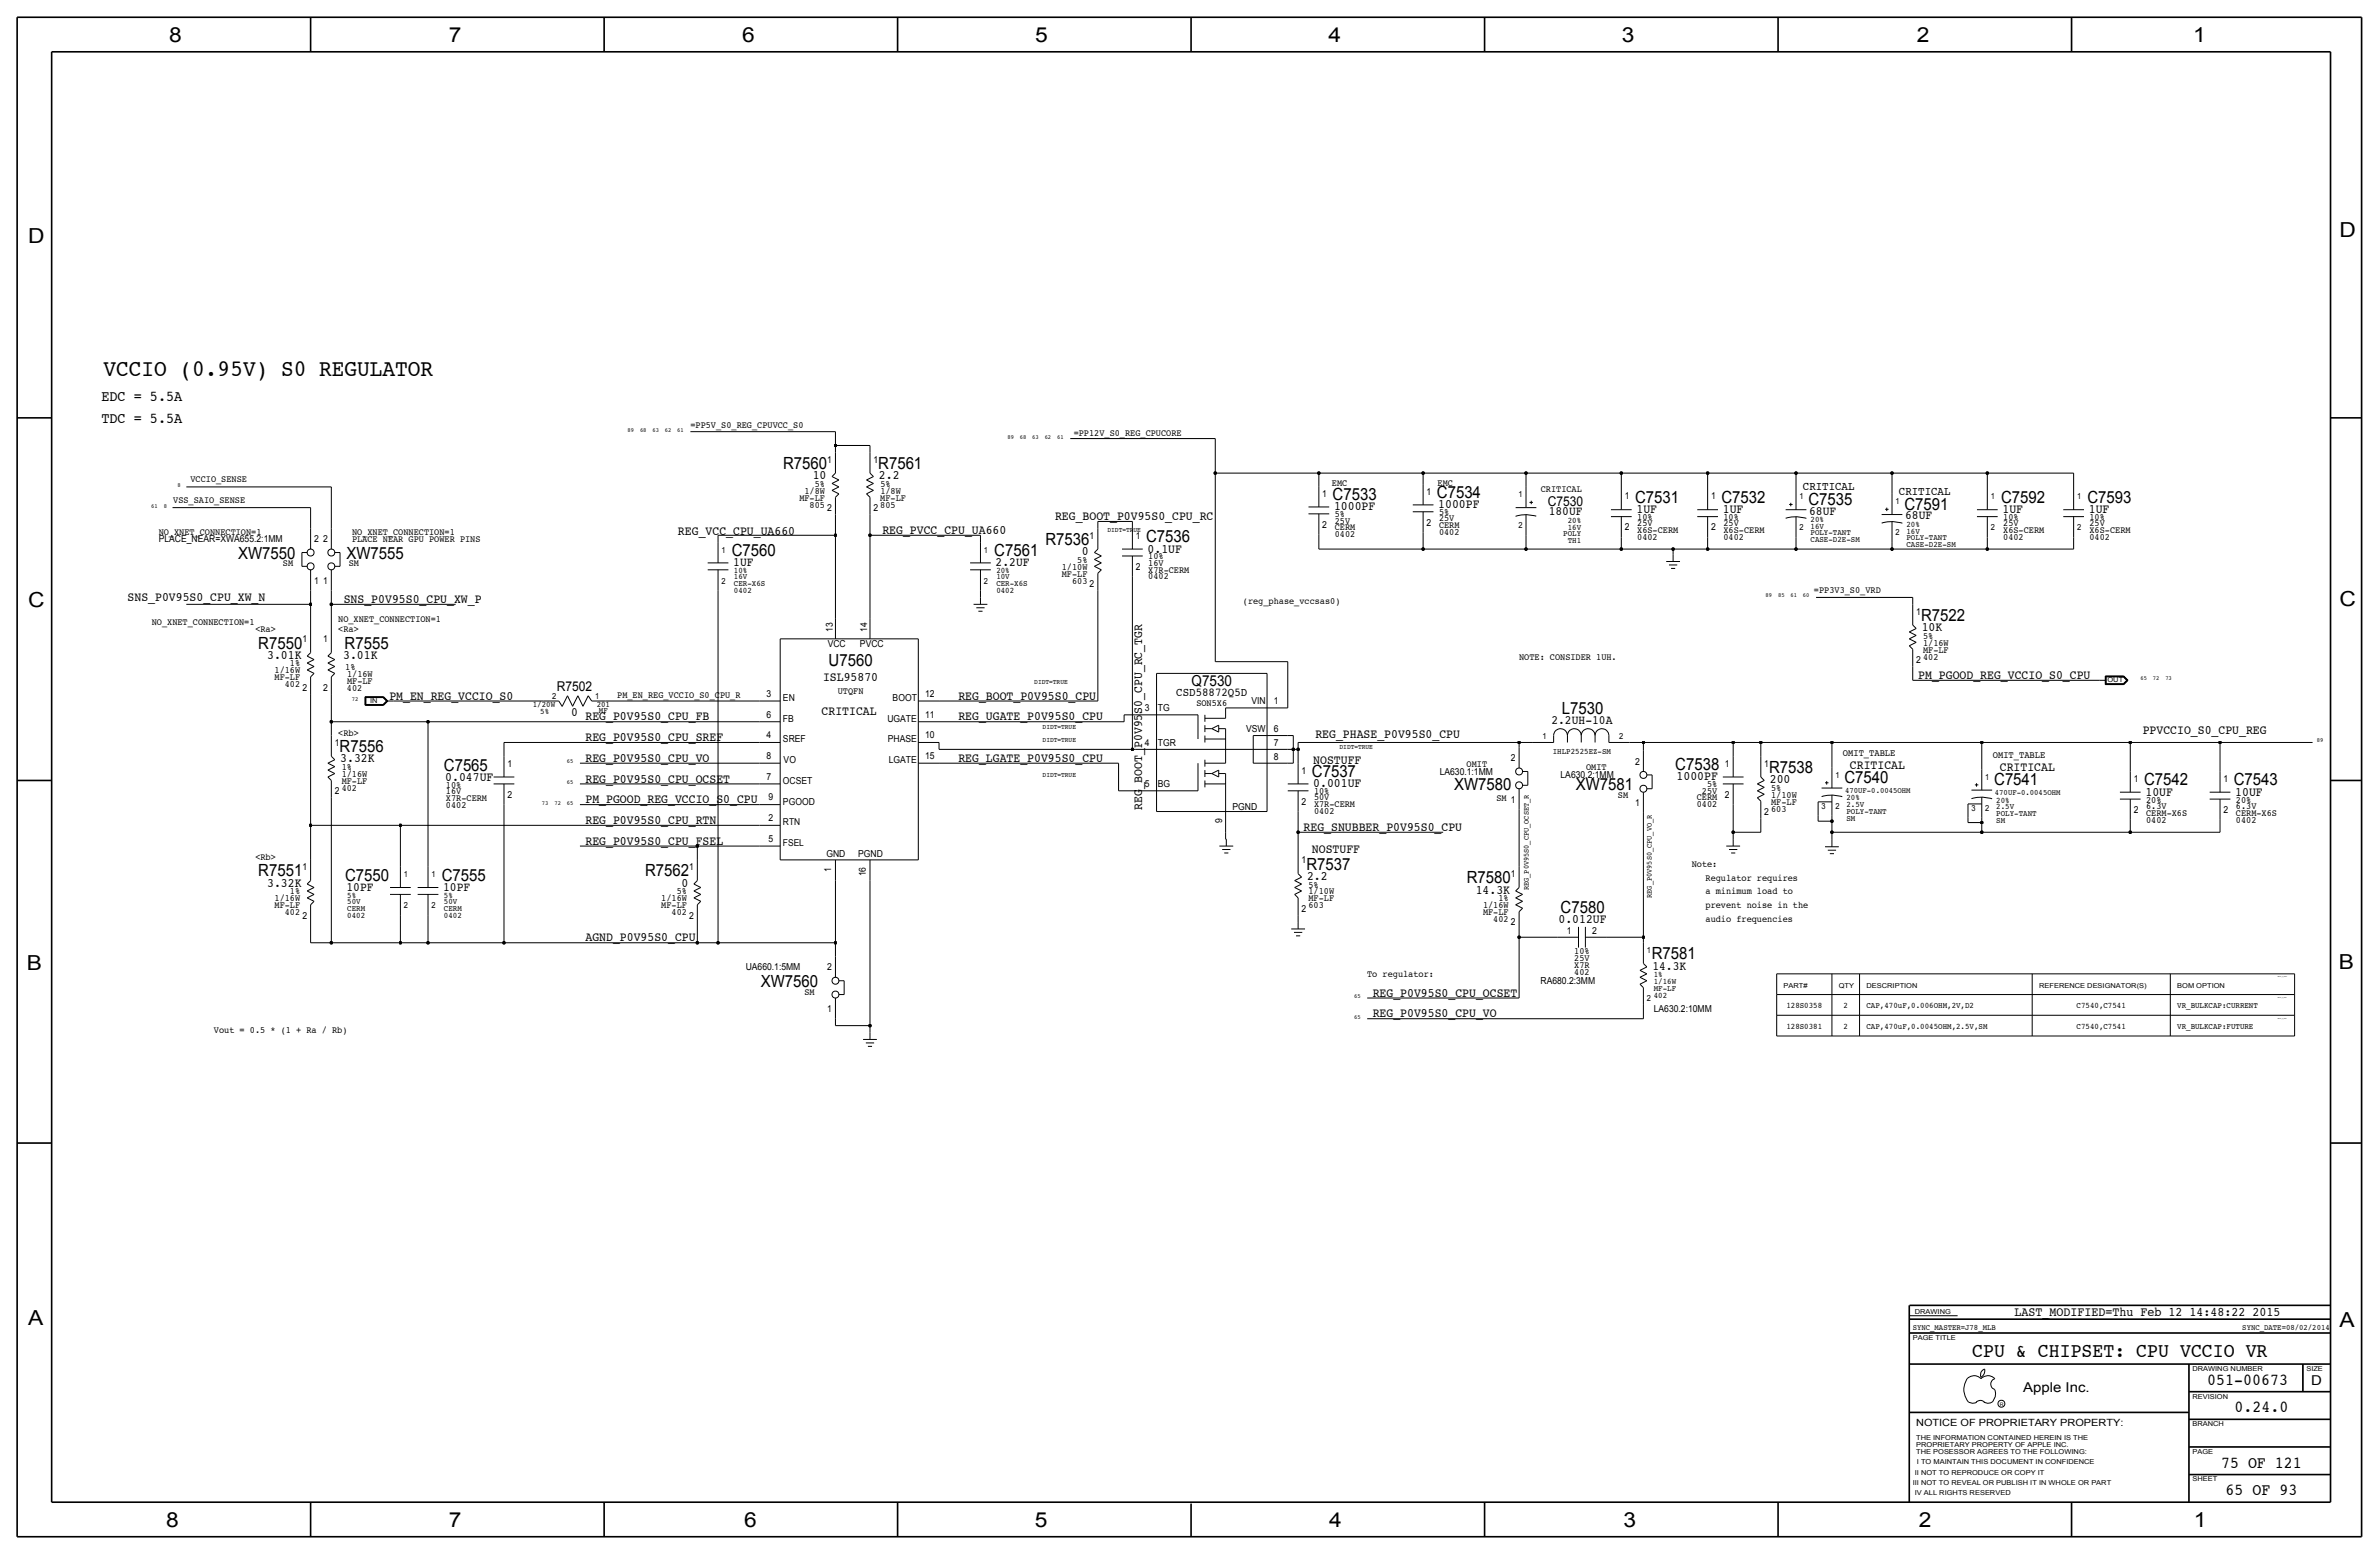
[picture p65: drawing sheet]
<svg xmlns="http://www.w3.org/2000/svg" width="875mm" height="572mm" viewBox="0 0 875 572" stroke-linecap="round" stroke-linejoin="round" font-family="sans-serif">
<defs><g id="words">
<text font-size="8.7" x="38" y="138.4">VCCIO (0.95V) S0 REGULATOR</text>
<g font-size="7.6">
<text x="62.2" y="15.5">8</text>
<text x="165" y="15.5">7</text>
<text x="273" y="15.5">6</text>
<text x="380.7" y="15.5">5</text>
<text x="488.6" y="15.5">4</text>
<text x="596.6" y="15.5">3</text>
<text x="705.1" y="15.5">2</text>
<text x="806.7" y="15.5">1</text>
<text x="10.4" y="89.4">D</text>
<text x="860.5" y="87.1">D</text>
<text x="10.4" y="223.3">C</text>
<text x="860.5" y="222.8">C</text>
<text x="9.8" y="356.6">B</text>
<text x="860.2" y="356.4">B</text>
<text x="10.4" y="487.4">A</text>
<text x="860.5" y="488.2">A</text>
<text x="61.2" y="561.6">8</text>
<text x="165" y="561.6">7</text>
<text x="273.8" y="561.6">6</text>
<text x="380.7" y="561.6">5</text>
<text x="488.9" y="561.6">4</text>
<text x="597.1" y="561.6">3</text>
<text x="705.8" y="561.6">2</text>
<text x="806.9" y="561.6">1</text>
</g>
<text font-size="7.5" x="725.4" y="499.1">CPU &amp; CHIPSET: CPU VCCIO VR</text>
<g font-size="6.2">
<text x="288" y="172.5">R7560</text>
<text x="323" y="172.5">R7561</text>
<text x="490.2" y="183.9">C7533</text>
<text x="528.5" y="183.1">C7534</text>
<text x="601.4" y="184.9">C7531</text>
<text x="633.2" y="184.9">C7532</text>
<text x="665.2" y="185.7">C7535</text>
<text x="736" y="184.9">C7592</text>
<text x="767.8" y="184.9">C7593</text>
<text x="700.5" y="187.5">C7591</text>
<text x="384.6" y="200.4">R7536</text>
<text x="421.6" y="199.4">C7536</text>
<text x="87.6" y="205.5">XW7550</text>
<text x="127.5" y="205.5">XW7555</text>
<text x="269.2" y="204.5">C7560</text>
<text x="365.7" y="204.5">C7561</text>
<text x="706.6" y="228.3">R7522</text>
<text x="95" y="238.5">R7550</text>
<text x="126.8" y="238.5">R7555</text>
<text x="304.8" y="245.1">U7560</text>
<text x="574.5" y="262.6">L7530</text>
<text x="124.9" y="276.6">R7556</text>
<text x="163.3" y="283.5">C7565</text>
<text x="482.5" y="285.8">C7537</text>
<text x="616.2" y="283.2">C7538</text>
<text x="650.7" y="284.2">R7538</text>
<text x="534.9" y="290.6">XW7580</text>
<text x="579.6" y="290.6">XW7581</text>
<text x="678.4" y="288">C7540</text>
<text x="733.5" y="288.8">C7541</text>
<text x="788.6" y="288.8">C7542</text>
<text x="821.6" y="288.8">C7543</text>
<text x="95" y="322.3">R7551</text>
<text x="126.9" y="323.9">C7550</text>
<text x="162.5" y="323.9">C7555</text>
<text x="237.2" y="322.3">R7562</text>
<text x="480.5" y="319.8">R7537</text>
<text x="539.5" y="324.9">R7580</text>
<text x="574" y="335.8">C7580</text>
<text x="607.5" y="352.8">R7581</text>
<text x="279.9" y="363">XW7560</text>
<text x="811.9" y="509.3">051-00673</text>
<text x="821.9" y="519.4">0.24.0</text>
<text x="817" y="539.8">75 OF 121</text>
<text x="818.6" y="549.9">65 OF 93</text>
</g>
<g font-size="5.6">
<text x="37.3" y="147.6">EDC = 5.5A</text>
<text x="37.3" y="155.4">TDC = 5.5A</text>
<text x="438.3" y="252.1">Q7530</text>
</g>
<g font-size="5">
<text x="569.3" y="185.9">C7530</text>
<text x="204.8" y="254">R7502</text>
<text x="850.1" y="509.3">D</text>
<text x="744.2" y="511.8">Apple Inc.</text>
</g>
<text font-size="4.8" x="741" y="483.9">LAST_MODIFIED=Thu Feb 12 14:48:22 2015</text>
<g font-size="4.7">
<text x="298.9" y="176.3">10</text>
<text x="323.3" y="176.3">2.2</text>
<text x="388.1" y="191.3">REG_BOOT_P0V95S0_CPU_RC</text>
<text x="490.7" y="187.7">1000PF</text>
<text x="529" y="186.9">1000PF</text>
<text x="569.6" y="189.5">180UF</text>
<text x="601.9" y="188.7">1UF</text>
<text x="633.7" y="188.7">1UF</text>
<text x="665.4" y="189.2">68UF</text>
<text x="700.7" y="191">68UF</text>
<text x="736.5" y="188.7">1UF</text>
<text x="768.3" y="188.7">1UF</text>
<text x="249.4" y="196.6">REG_VCC_CPU_UA660</text>
<text x="324.6" y="196.3">REG_PVCC_CPU_UA660</text>
<text x="422.1" y="203.2">0.1UF</text>
<text x="269.7" y="208.3">1UF</text>
<text x="366.2" y="208.3">2.2UF</text>
<text x="398" y="204.2">0</text>
<text x="46.9" y="221">SNS_P0V95S0_CPU_XW_N</text>
<text x="126.4" y="221.7">SNS_P0V95S0_CPU_XW_P</text>
<text x="706.8" y="232.2">10K</text>
<text x="98.3" y="242.3">3.01K</text>
<text x="126.2" y="242.3">3.01K</text>
<text x="302.7" y="250.4">ISL95870</text>
<text x="705.6" y="249.7">PM_PGOOD_REG_VCCIO_S0_CPU</text>
<text x="143.2" y="257.3">PM_EN_REG_VCCIO_S0</text>
<text x="352.5" y="257.3">REG_BOOT_P0V95S0_CPU</text>
<text x="210" y="263.1">0</text>
<text x="302.2" y="262.9">CRITICAL</text>
<text x="215.3" y="264.9">REG_P0V95S0_CPU_FB</text>
<text x="352.5" y="264.9">REG_UGATE_P0V95S0_CPU</text>
<text x="570.6" y="266.2">2.2UH-10A</text>
<text x="215.3" y="272.5">REG_P0V95S0_CPU_SREF</text>
<text x="483.8" y="271.3">REG_PHASE_P0V95S0_CPU</text>
<text x="788.1" y="270.1">PPVCCIO_S0_CPU_REG</text>
<text x="125.2" y="280.4">3.32K</text>
<text x="215.3" y="280.2">REG_P0V95S0_CPU_VO</text>
<text x="352.5" y="280.2">REG_LGATE_P0V95S0_CPU</text>
<text x="483.1" y="280.9">NOSTUFF</text>
<text x="163.8" y="287.3">0.047UF</text>
<text x="215.3" y="287.8">REG_P0V95S0_CPU_OCSET</text>
<text x="616.7" y="287">1000PF</text>
<text x="680.4" y="282.7">CRITICAL</text>
<text x="735.6" y="283.5">CRITICAL</text>
<text x="483.1" y="289.6">0.001UF</text>
<text x="651" y="288">200</text>
<text x="789.1" y="292.6">10UF</text>
<text x="822.1" y="292.6">10UF</text>
<text x="215.3" y="295.4">PM_PGOOD_REG_VCCIO_S0_CPU</text>
<text x="420.1" y="297.9" transform="rotate(-90 420.1 297.9)">REG_BOOT_P0V95S0_CPU_RC_TGR</text>
<text x="215.3" y="303">REG_P0V95S0_CPU_RTN</text>
<text x="479.5" y="305.6">REG_SNUBBER_P0V95S0_CPU</text>
<text x="215.3" y="310.6">REG_P0V95S0_CPU_FSEL</text>
<text x="482.5" y="313.7">NOSTUFF</text>
<text x="480.8" y="323.6">2.2</text>
<text x="98.3" y="326.1">3.32K</text>
<text x="127.5" y="327.7">10PF</text>
<text x="163" y="327.7">10PF</text>
<text x="250.7" y="326.1">0</text>
<text x="542.8" y="328.7">14.3K</text>
<text x="573.2" y="339.6">0.012UF</text>
<text x="215.3" y="346.2">AGND_P0V95S0_CPU</text>
<text x="607.8" y="356.6">14.3K</text>
<text x="504.9" y="366.5">REG_P0V95S0_CPU_OCSET</text>
<text x="504.9" y="374.1">REG_P0V95S0_CPU_VO</text>
</g>
<g font-size="4.4">
<text x="663.1" y="180.3">CRITICAL</text>
<text x="698.4" y="182.1">CRITICAL</text>
<text x="432.7" y="255.9">CSD58872Q5D</text>
</g>
<text font-size="3.7" x="704.8" y="524.5">NOTICE OF PROPRIETARY PROPERTY:</text>
<g font-size="3.6">
<text x="677.9" y="278.1">OMIT_TABLE</text>
<text x="733" y="278.9">OMIT_TABLE</text>
</g>
<g font-size="3.5">
<text x="253.9" y="157.5">=PP5V_S0_REG_CPUVCC_S0</text>
<text x="394.9" y="160.3">=PP12V_S0_REG_CPUCORE</text>
<text x="304.3" y="170.2">1</text>
<text x="321.3" y="170.2">1</text>
<text x="70.1" y="177.3">VCCIO_SENSE</text>
<text x="299.7" y="179.1">5%</text>
<text x="323.8" y="179.1">5%</text>
<text x="489.9" y="178.8">EMC</text>
<text x="528.8" y="178.6">EMC</text>
<text x="63.7" y="185.2">VSS_SAIO_SENSE</text>
<text x="294" y="184.2">MF-LF</text>
<text x="295.9" y="181.6">1/8W</text>
<text x="323.8" y="184.2">MF-LF</text>
<text x="323.8" y="181.6">1/8W</text>
<text x="486.4" y="182.6">1</text>
<text x="524.7" y="181.9">1</text>
<text x="566.7" y="181.1">CRITICAL</text>
<text x="597.6" y="183.6">1</text>
<text x="629.4" y="183.6">1</text>
<text x="297.8" y="186.7">805</text>
<text x="304.3" y="188">2</text>
<text x="321.3" y="188">2</text>
<text x="323.8" y="186.7">805</text>
<text x="490.9" y="190.2">5%</text>
<text x="529.3" y="191.8">25V</text>
<text x="529.3" y="189.5">5%</text>
<text x="602.2" y="191.3">10%</text>
<text x="633.9" y="191.3">10%</text>
<text x="736.8" y="191.3">10%</text>
<text x="768.6" y="191.3">10%</text>
<text x="58.4" y="196.9">NO_XNET_CONNECTION=1</text>
<text x="129.5" y="196.8">NO_XNET_CONNECTION=1</text>
<text x="486.4" y="194.1">2</text>
<text x="490.9" y="197.6">0402</text>
<text x="490.9" y="195.1">CERM</text>
<text x="490.9" y="192.5">25V</text>
<text x="524.7" y="193.3">2</text>
<text x="529.3" y="194.3">CERM</text>
<text x="529.3" y="196.9">0402</text>
<text x="597.6" y="195.1">2</text>
<text x="602.2" y="196.1">X6S-CERM</text>
<text x="602.2" y="193.6">25V</text>
<text x="629.4" y="195.1">2</text>
<text x="633.9" y="193.6">25V</text>
<text x="633.9" y="196.1">X6S-CERM</text>
<text x="736.8" y="193.5">25V</text>
<text x="736.8" y="196.1">X6S-CERM</text>
<text x="768.6" y="193.5">25V</text>
<text x="768.6" y="196.1">X6S-CERM</text>
<text x="58.4" y="199.4">PLACE_NEAR=XWA655.2:1MM</text>
<text x="115.5" y="199.4">2</text>
<text x="118.8" y="199.4">2</text>
<text x="129.5" y="199.4">PLACE NEAR GPU POWER PINS</text>
<text x="400.8" y="198.1">1</text>
<text x="417.8" y="198.1">1</text>
<text x="602.2" y="198.6">0402</text>
<text x="633.9" y="198.6">0402</text>
<text x="736.8" y="198.6">0402</text>
<text x="768.6" y="198.6">0402</text>
<text x="104.1" y="208.3">SM</text>
<text x="128.2" y="208.3">SM</text>
<text x="390.5" y="209.6">1/10W</text>
<text x="396.2" y="207">5%</text>
<text x="417.8" y="209.6">2</text>
<text x="422.4" y="205.7">10%</text>
<text x="422.4" y="208">16V</text>
<text x="115.5" y="214.6">1</text>
<text x="118.8" y="214.6">1</text>
<text x="390.5" y="212.1">MF-LF</text>
<text x="394.3" y="214.6">603</text>
<text x="400.8" y="215.9">2</text>
<text x="422.4" y="210.6">X7R-CERM</text>
<text x="422.4" y="213.1">0402</text>
<text x="667.2" y="218.2">=PP3V3_S0_VRD</text>
<text x="457.1" y="222.3">(reg_phase_vccsas0)</text>
<text x="704.8" y="226.1">1</text>
<text x="55.8" y="229.9">NO_XNET_CONNECTION=1</text>
<text x="93.9" y="232.4">&lt;Ra&gt;</text>
<text x="124.4" y="228.6">NO_XNET_CONNECTION=1</text>
<text x="124.4" y="232.4">&lt;Ra&gt;</text>
<text x="306.3" y="232.4" transform="rotate(-90 306.3 232.4)">13</text>
<text x="319" y="232.4" transform="rotate(-90 319 232.4)">14</text>
<text x="111.2" y="236.2">1</text>
<text x="118.8" y="236.2">1</text>
<text x="304.4" y="238">VCC</text>
<text x="316.3" y="238">PVCC</text>
<text x="707.3" y="237.5">1/16W</text>
<text x="707.3" y="234.9">5%</text>
<text x="106.7" y="245.1">1%</text>
<text x="558.7" y="242.6">NOTE: CONSIDER 1UH.</text>
<text x="704.8" y="243.8">2</text>
<text x="707.3" y="242.6">402</text>
<text x="707.3" y="240">MF-LF</text>
<text x="101" y="247.6">1/16W</text>
<text x="101" y="250.2">MF-LF</text>
<text x="127" y="246.4">1%</text>
<text x="127.7" y="251.5">MF-LF</text>
<text x="127.7" y="248.9">1/16W</text>
<text x="104.8" y="252.7">402</text>
<text x="111.2" y="254">2</text>
<text x="118.8" y="254">2</text>
<text x="127.6" y="254">402</text>
<text x="227" y="256.8">PM_EN_REG_VCCIO_S0_CPU_R</text>
<text x="281.9" y="256.3">3</text>
<text x="288" y="257.8">EN</text>
<text x="308.1" y="255.3">UTQFN</text>
<text x="328.3" y="257.8">BOOT</text>
<text x="340.3" y="256.3">12</text>
<text x="281.9" y="263.9">6</text>
<text x="340.3" y="263.9">11</text>
<text x="421.1" y="261.6">3</text>
<text x="425.9" y="261.6">TG</text>
<text x="440" y="259.7">SON5X6</text>
<text x="460.3" y="259.1">VIN</text>
<text x="468.6" y="259.1">1</text>
<text x="288" y="265.4">FB</text>
<text x="326.4" y="265.4">UGATE</text>
<text x="458.3" y="269.2">VSW</text>
<text x="468.6" y="269.2">6</text>
<text x="123.1" y="274.3">1</text>
<text x="124.4" y="270.5">&lt;Rb&gt;</text>
<text x="281.9" y="271.5">4</text>
<text x="288" y="273">SREF</text>
<text x="326.6" y="273.1">PHASE</text>
<text x="340.3" y="271.5">10</text>
<text x="421.1" y="274.3">4</text>
<text x="425.9" y="274.3">TGR</text>
<text x="468.6" y="274.3">7</text>
<text x="186.6" y="281.9">1</text>
<text x="281.9" y="279.1">8</text>
<text x="288.2" y="280.7">VO</text>
<text x="326.9" y="280.7">LGATE</text>
<text x="340.3" y="279.1">15</text>
<text x="468.6" y="279.4">8</text>
<text x="539.4" y="281.9">OMIT</text>
<text x="555.7" y="279.9">2</text>
<text x="601.4" y="281.2">2</text>
<text x="634.5" y="281.9">1</text>
<text x="648.9" y="281.9">1</text>
<text x="125.7" y="285.7">1/16W</text>
<text x="125.7" y="283.2">1%</text>
<text x="281.9" y="286.8">7</text>
<text x="478.7" y="284.5">1</text>
<text x="529.5" y="285">LA630.1:1MM</text>
<text x="574" y="286">LA630.2:1MM</text>
<text x="583.4" y="283.2">OMIT</text>
<text x="784.8" y="287.5">1</text>
<text x="817.8" y="287.5">1</text>
<text x="123.1" y="292.1">2</text>
<text x="125.7" y="288.3">MF-LF</text>
<text x="125.7" y="290.8">402</text>
<text x="164" y="289.8">10%</text>
<text x="164" y="292.1">16V</text>
<text x="186.6" y="293.4">2</text>
<text x="288" y="288.3">OCSET</text>
<text x="421.1" y="289.6">5</text>
<text x="425.9" y="289.6">BG</text>
<text x="483.3" y="292.1">10%</text>
<text x="595.1" y="293.6">SM</text>
<text x="626" y="291.8">25V</text>
<text x="627.9" y="289.6">5%</text>
<text x="634.5" y="293.4">2</text>
<text x="651.5" y="290.8">5%</text>
<text x="651.5" y="293.4">1/10W</text>
<text x="164" y="294.6">X7R-CERM</text>
<text x="164" y="297.2">0402</text>
<text x="282.7" y="294.4">9</text>
<text x="288" y="295.9">PGOOD</text>
<text x="453.3" y="297.9">PGND</text>
<text x="478.7" y="295.9">2</text>
<text x="483.3" y="296.9">X7R-CERM</text>
<text x="483.3" y="299.5">0402</text>
<text x="483.3" y="294.4">50V</text>
<text x="550.4" y="294.6">SM 1</text>
<text x="601.4" y="296.4">1</text>
<text x="624.1" y="294.4">CERM</text>
<text x="624.1" y="296.9">0402</text>
<text x="648.9" y="299.7">2</text>
<text x="651.5" y="298.4">603</text>
<text x="651.5" y="295.9">MF-LF</text>
<text x="784.8" y="299">2</text>
<text x="789.4" y="295.1">20%</text>
<text x="789.4" y="297.4">6.3V</text>
<text x="789.4" y="300">CERM-X6S</text>
<text x="817.8" y="299">2</text>
<text x="822.4" y="300">CERM-X6S</text>
<text x="822.4" y="297.4">6.3V</text>
<text x="822.4" y="295.1">20%</text>
<text x="282.7" y="302">2</text>
<text x="288" y="303.5">RTN</text>
<text x="449.5" y="302.7" transform="rotate(-90 449.5 302.7)">9</text>
<text x="789.4" y="302.5">0402</text>
<text x="822.4" y="302.5">0402</text>
<text x="282.7" y="309.6">5</text>
<text x="288" y="311.2">FSEL</text>
<text x="93.9" y="316.2">&lt;Rb&gt;</text>
<text x="304" y="315.2">GND</text>
<text x="315.7" y="315.2">PGND</text>
<text x="478.7" y="317.5">1</text>
<text x="111.2" y="320">1</text>
<text x="253.5" y="320">1</text>
<text x="305.8" y="320.5" transform="rotate(-90 305.8 320.5)">1</text>
<text x="318.5" y="322.3" transform="rotate(-90 318.5 322.3)">16</text>
<text x="555.7" y="322.6">1</text>
<text x="622.2" y="318.8">Note:</text>
<text x="627.3" y="323.8">Regulator requires</text>
<text x="106.7" y="328.9">1%</text>
<text x="248.9" y="328.9">5%</text>
<text x="481.3" y="328.9">1/10W</text>
<text x="481.3" y="326.4">5%</text>
<text x="627.3" y="328.9">a minimum load to</text>
<text x="101" y="334">MF-LF</text>
<text x="101" y="331.5">1/16W</text>
<text x="243.2" y="331.5">1/16W</text>
<text x="243.2" y="334">MF-LF</text>
<text x="478.7" y="335.3">2</text>
<text x="481.3" y="334">603</text>
<text x="481.3" y="331.5">MF-LF</text>
<text x="545.5" y="334">1/16W</text>
<text x="551.2" y="331.5">1%</text>
<text x="627.3" y="334">prevent noise in the</text>
<text x="104.8" y="336.5">402</text>
<text x="111.2" y="337.8">2</text>
<text x="247" y="336.5">402</text>
<text x="253.5" y="337.8">2</text>
<text x="545.5" y="336.5">MF-LF</text>
<text x="549.3" y="339.1">402</text>
<text x="555.7" y="340.4">2</text>
<text x="627.3" y="339.1">audio frequencies</text>
<text x="576.3" y="343.4">1</text>
<text x="585.7" y="343.4">2</text>
<text x="579" y="351">10%</text>
<text x="579" y="353.6">25V</text>
<text x="274.3" y="356.9">UA660.1:5MM</text>
<text x="304.3" y="356.9">2</text>
<text x="502.9" y="359.4">To regulator:</text>
<text x="579" y="358.6">402</text>
<text x="579" y="356.1">X7R</text>
<text x="295.9" y="365.8">SM</text>
<text x="566.6" y="361.7">RA680.2:3MM</text>
<text x="304.3" y="372.1">1</text>
<text x="608.3" y="372.1">LA630.2:10MM</text>
<text x="78.7" y="379.7">Vout = 0.5 * (1 + Ra / Rb)</text>
</g>
<g font-size="3.1">
<text x="558.5" y="182.9">1</text>
<text x="661.9" y="183.6">1</text>
<text x="697.2" y="185.4">1</text>
<text x="732.2" y="183.6">1</text>
<text x="764" y="183.6">1</text>
<text x="558.5" y="194.3">2</text>
<text x="575" y="197.1">POLY</text>
<text x="576.7" y="194.8">16V</text>
<text x="576.7" y="192.3">20%</text>
<text x="661.9" y="195.1">2</text>
<text x="665.9" y="194.6">16V</text>
<text x="665.9" y="196.9">POLY-TANT</text>
<text x="665.9" y="192">20%</text>
<text x="697.2" y="196.8">2</text>
<text x="701.2" y="193.8">20%</text>
<text x="701.2" y="196.3">16V</text>
<text x="732.2" y="195.1">2</text>
<text x="764" y="195.1">2</text>
<text x="265.4" y="203.2">1</text>
<text x="361.9" y="203.2">1</text>
<text x="576.7" y="199.6">TH1</text>
<text x="665.9" y="199.4">CASE-D2E-SM</text>
<text x="701.2" y="201.2">CASE-D2E-SM</text>
<text x="701.2" y="198.6">POLY-TANT</text>
<text x="265.4" y="214.6">2</text>
<text x="270" y="210.8">10%</text>
<text x="270" y="213.1">16V</text>
<text x="270" y="215.6">CER-X6S</text>
<text x="361.9" y="214.6">2</text>
<text x="366.5" y="210.8">20%</text>
<text x="366.5" y="213.1">10V</text>
<text x="366.5" y="215.6">CER-X6S</text>
<text x="270" y="218.2">0402</text>
<text x="366.5" y="218.2">0402</text>
<text x="203.1" y="257">2</text>
<text x="218.9" y="257">1</text>
<text x="196" y="260.1">1/20W</text>
<text x="198.7" y="262.6">5%</text>
<text x="219.5" y="260.1">201</text>
<text x="220.3" y="262.4">MF</text>
<text x="567.4" y="271.8">1</text>
<text x="595.6" y="271.8">2</text>
<text x="571.1" y="277.1">IHLP2525EZ-SM</text>
<text x="675.1" y="286">1</text>
<text x="730.2" y="286.8">1</text>
<text x="670" y="297.4">3</text>
<text x="675.1" y="297.4">2</text>
<text x="679.1" y="294.4">20%</text>
<text x="679.1" y="296.9">2.5V</text>
<text x="679.1" y="299.2">POLY-TANT</text>
<text x="725.1" y="298.2">3</text>
<text x="730.2" y="298.2">2</text>
<text x="734.3" y="300">POLY-TANT</text>
<text x="734.3" y="295.1">20%</text>
<text x="734.3" y="297.7">2.5V</text>
<text x="679.1" y="301.8">SM</text>
<text x="734.3" y="302.5">SM</text>
<text x="148.5" y="322.6">1</text>
<text x="158.7" y="322.6">1</text>
<text x="127.7" y="332.5">50V</text>
<text x="127.7" y="335">CERM</text>
<text x="127.7" y="330.2">5%</text>
<text x="148.5" y="334">2</text>
<text x="158.7" y="334">2</text>
<text x="163.3" y="332.5">50V</text>
<text x="163.3" y="330.2">5%</text>
<text x="163.3" y="335">CERM</text>
<text x="127.7" y="337.6">0402</text>
<text x="163.3" y="337.6">0402</text>
<text x="605.7" y="350.5">1</text>
<text x="608.3" y="359.4">1%</text>
<text x="608.3" y="364.5">MF-LF</text>
<text x="608.3" y="362">1/16W</text>
<text x="605.7" y="368.3">2</text>
<text x="608.3" y="367">402</text>
<text x="657.1" y="370.8">128S0358</text>
<text x="678.1" y="370.8">2</text>
<text x="686.5" y="370.8">CAP,470uF,0.006OHM,2V,D2</text>
<text x="763.8" y="370.8">C7540,C7541</text>
<text x="800.8" y="370.8">VR_BULKCAP:CURRENT</text>
<text x="657.1" y="378.5">128S0381</text>
<text x="678.1" y="378.5">2</text>
<text x="686.5" y="378.5">CAP,470uF,0.0045OHM,2.5V,SM</text>
<text x="763.8" y="378.5">C7540,C7541</text>
<text x="800.8" y="378.5">VR_BULKCAP:FUTURE</text>
</g>
<g font-size="3">
<text x="678.6" y="291.6">470UF-0.0045OHM</text>
<text x="733.8" y="292.4">470UF-0.0045OHM</text>
<text x="703.5" y="488.9">SYNC_MASTER=J78_MLB</text>
<text x="824.8" y="488.9">SYNC_DATE=08/02/2014</text>
</g>
<g font-size="2.9">
<text x="562.3" y="327.4" transform="rotate(-90 562.3 327.4)">REG_P0V95S0_CPU_OCSET_R</text>
<text x="607.5" y="330.2" transform="rotate(-90 607.5 330.2)">REG_P0V95S0_CPU_VO_R</text>
</g>
<g font-size="2.6">
<text x="407.4" y="195.6">DIDT=TRUE</text>
<text x="380.4" y="251.5">DIDT=TRUE</text>
<text x="383.5" y="268">DIDT=TRUE</text>
<text x="383.5" y="273">DIDT=TRUE</text>
<text x="492.7" y="275.6">DIDT=TRUE</text>
<text x="383.5" y="285.7">DIDT=TRUE</text>
</g>
<g font-size="2.5">
<text x="775.2" y="251">OUT</text>
<text x="136.1" y="258.6">IN</text>
<text x="656" y="363.2">PART#</text>
<text x="676.4" y="363.2">QTY</text>
<text x="686.5" y="363.2">DESCRIPTION</text>
<text x="750" y="363.2">REFERENCE DESIGNATOR(S)</text>
<text x="800.8" y="363.2">BOM OPTION</text>
<text x="704.3" y="483.4">DRAWING</text>
<text x="703.5" y="492.8">PAGE TITLE</text>
<text x="806.4" y="504.2">DRAWING NUMBER</text>
<text x="848.3" y="504.2">SIZE</text>
<text x="806.4" y="514.4">REVISION</text>
<text x="806.4" y="524.5">BRANCH</text>
<text x="704.8" y="532.1">PROPRIETARY PROPERTY OF APPLE INC.</text>
<text x="704.8" y="529.6">THE INFORMATION CONTAINED HEREIN IS THE</text>
<text x="704.8" y="534.7">THE POSESSOR AGREES TO THE FOLLOWING:</text>
<text x="705.1" y="538.5">I TO MAINTAIN THIS DOCUMENT IN CONFIDENCE</text>
<text x="806.4" y="534.7">PAGE</text>
<text x="704.3" y="542.3">II NOT TO REPRODUCE OR COPY IT</text>
<text x="806.4" y="544.8">SHEET</text>
<text x="703.5" y="546.1">III NOT TO REVEAL OR PUBLISH IT IN WHOLE OR PART</text>
<text x="704.3" y="549.9">IV ALL RIGHTS RESERVED</text>
</g>
<g font-size="2.3">
<text x="230.8" y="158.7">89</text>
<text x="235.4" y="158.7">68</text>
<text x="240" y="158.7">63</text>
<text x="244.6" y="158.7">62</text>
<text x="249.1" y="158.7">61</text>
<text x="370.5" y="161.3">89</text>
<text x="375.1" y="161.3">68</text>
<text x="379.7" y="161.3">63</text>
<text x="384.3" y="161.3">62</text>
<text x="388.8" y="161.3">61</text>
<text x="65.3" y="179.1">8</text>
<text x="55.6" y="186.7">61</text>
<text x="60.2" y="186.7">8</text>
<text x="649.4" y="219.7">89</text>
<text x="654" y="219.7">85</text>
<text x="658.6" y="219.7">61</text>
<text x="663.1" y="219.7">60</text>
<text x="787.3" y="250.2">65</text>
<text x="791.9" y="250.2">72</text>
<text x="796.4" y="250.2">73</text>
<text x="129.4" y="257.8">72</text>
<text x="852.1" y="273">89</text>
<text x="208.5" y="280.7">65</text>
<text x="208.5" y="288.3">65</text>
<text x="199.3" y="295.9">73</text>
<text x="203.9" y="295.9">72</text>
<text x="208.5" y="295.9">65</text>
<text x="498.1" y="367">65</text>
<text x="498" y="374.6">65</text>
</g>
<text font-size="1.8" x="735.5" y="516.9">R</text>
<g font-size=".4">
<text x="837.6" y="359.4">TABLE_5_HEAD</text>
<text x="837.6" y="367">TABLE_5_ITEM</text>
<text x="837.6" y="374.6">TABLE_5_ITEM</text>
</g>
</g></defs>
<g fill="none" stroke="#000" stroke-width=".37">
<path d="M253.9 158.8h53.4zM307.3 158.8v5zM68.5 179.1h53.4zM121.9 179.1v15.2zM306 175.3l1.3-1.3zM306 175.3l2.6 1.2zM306 177.8l2.6 1.3zM306 177.8l2.6-1.3zM307.3 163.8h12.7zM307.3 163.8v2.6zM307.3 166.4v7.6zM318.7 179.1l2.6 1.2z"/>
<path d="M318.7 176.5l2.6 1.3zM318.7 176.5l2.6-1.2zM318.7 179.1l2.6-1.3zM320 174l1.3 1.3zM320 163.8v2.6zM320 166.4v7.6zM393.6 161.3h53.4zM447 174v69.3zM447 174h38.1zM447 161.3v12.7zM485.1 174h38.3zM485.1 174v4.8z"/>
<path d="M485.1 178.8v7.6zM523.4 174v4.1zM523.4 178.1v7.6zM523.4 174h37.9zM561.3 174h35zM561.3 174v5.1zM561.3 179.1v7.6zM596.3 174h31.8zM596.3 174v5.8zM596.3 179.8v7.7zM628.1 174v5.8zM628.1 179.8v7.7z"/>
<path d="M628.1 174h32.5zM660.6 174h35.3zM660.6 174v5.8zM660.6 179.8v7.7zM695.9 174h35.1zM695.9 174v7.6zM731 174h31.7zM731 174v5.8zM731 179.8v7.7zM762.7 174v5.8zM762.7 179.8v7.7zM63.4 186.7h50.8z"/>
<path d="M114.2 186.7v7.6zM114.2 194.3v7.6zM121.9 194.3v7.6zM264.1 196.9v2.5zM264.1 199.4v7.6zM264.1 196.9h43.2zM306 180.3l2.6 1.3zM306 180.3l2.6-1.2zM307.3 189.2v7.7zM307.3 196.9v30.4zM307.3 182.9v6.3zM308.6 181.6l-1.3 1.3z"/>
<path d="M318.7 181.6l1.3 1.3zM318.7 181.6l2.6-1.3zM320 196.9h40.6zM320 189.2v7.7zM320 196.9v30.4zM320 182.9v6.3zM360.6 196.9v2.5zM360.6 199.4v7.6zM403.8 191.8h12.7zM403.8 191.8v2.5zM403.8 194.3v7.6zM416.5 191.8v2.5z"/>
<path d="M416.5 194.3v7.6zM481.3 189h7.6zM481.3 186.4h7.6zM485.1 196.6v5.3zM485.1 189v7.6zM519.6 185.7h7.7zM519.6 188.2h7.7zM523.4 195.8v6.1zM523.4 188.2v7.6zM557.5 186.7h7.6zM561.3 196.9v5zM561.3 189.2v7.7z"/>
<path d="M562.6 184.8h1.2zM563.2 184.2v1.2zM565 189.8a13.1 13.1 0 0 0-7.6 .1M592.5 190h7.7zM592.5 187.5h7.7zM596.3 197.6v4.3zM596.3 190v7.6zM624.3 190h7.6zM624.3 187.5h7.6zM628.1 197.6v4.3zM628.1 190v7.6zM656.8 187.5h7.6z"/>
<path d="M656.8 190.6a12.9 12.9 0 0 1 7.6 .1M658.1 185.5h1.2zM658.7 184.9v1.3zM660.6 197.6v4.3zM660.6 190v7.6zM692.1 189.2h7.6zM692.1 192.4a12.9 12.9 0 0 1 7.6 0M693.4 187.3h1.2zM694 186.7v1.3zM695.9 199.4v2.5zM695.9 191.8v7.6zM695.9 181.6v7.6z"/>
<path d="M727.2 190h7.6zM727.2 187.5h7.6zM731 197.6v4.3zM731 190v7.6zM758.9 190h7.6zM758.9 187.5h7.6zM762.7 197.6v4.3zM762.7 190v7.6zM111 203.2v5.1zM111 208.3h2zM111 203.2h2zM114.2 217.2v5.1z"/>
<path d="M114.2 209.5v7.7zM121.9 217.2v5.1zM121.9 209.5v7.7zM123.1 208.3h2zM123.1 203.2h2zM125.1 203.2v5.1zM260.3 209.6h7.6zM260.3 207h7.6zM264.1 217.2v129.5zM264.1 209.5v7.7zM356.8 207h7.6zM356.8 209.6h7.6z"/>
<path d="M360.6 217.2v2.5zM360.6 209.5v7.7zM360.6 219.7v2.5zM402.5 208.3l2.6-1.3zM402.5 205.7l2.6-1.2zM402.5 203.2l2.6 1.3zM402.5 208.3l2.6 1.3zM402.5 205.7l2.6 1.3zM403.8 217.2v40.6zM403.8 210.8v6.4zM403.8 201.9l-1.3 1.3zM405.1 209.6l-1.3 1.2z"/>
<path d="M412.7 201.9h7.6zM412.7 204.5h7.6zM416.5 212.1v63.5zM416.5 204.5v7.6zM485.1 201.9h38.3zM523.4 201.9h37.9zM561.3 201.9h35zM596.3 201.9h19.1zM612.9 206.5h5zM613.9 207.8h3zM614.6 209h1.6zM615.4 201.9h12.7z"/>
<path d="M615.4 201.9v2.1zM615.4 204v2.5zM628.1 201.9h32.5zM660.6 201.9h35.3zM668 219.7h35.5zM695.9 201.9h35.1zM703.5 219.7v2.5zM731 201.9h31.7zM68.5 222.3h45.7zM114.2 222.2v10.2zM114.2 232.4v7.6zM121.9 222.3h45.7z"/>
<path d="M121.9 222.2v10.2zM121.9 232.4v7.6zM287 235v81.2zM287 235h50.8zM307.3 227.3v7.7zM320 227.3v7.7zM337.8 235v81.2zM358.1 222.3h5.1zM359.1 223.5h3.1zM359.9 224.8h1.5zM702.3 232.4l2.5-1.3zM702.3 237.5l2.5-1.3z"/>
<path d="M702.3 235l2.5-1.3zM702.3 237.5l1.2 1.3zM702.3 235l2.5 1.2zM702.3 232.4l2.5 1.3zM703.5 229.9l1.3 1.2zM703.5 222.2v7.7zM703.5 238.8v6.3zM113 246.4l2.5-1.3zM113 243.8l2.5-1.2zM113 241.3l1.2-1.3zM113 241.3l2.5 1.3zM113 246.4l2.5 1.3z"/>
<path d="M113 243.8l2.5 1.3zM114.2 255.3v48.2zM114.2 248.9v6.4zM115.5 247.7l-1.3 1.2zM120.6 241.3l1.3-1.3zM120.6 241.3l2.5 1.3zM120.6 246.4l2.5 1.3zM120.6 243.8l2.5 1.3zM120.6 246.4l2.5-1.3zM120.6 243.8l2.5-1.2zM121.9 255.3v10.1zM121.9 248.9v6.4z"/>
<path d="M123.1 247.7l-1.2 1.2zM134.3 256.2h6.8zM134.3 256.2v3.2zM134.3 259.4h6.8zM134.4 256.3h6.6zM134.4 256.3v3zM134.4 259.3h6.6zM134.5 256.4v2.8zM134.5 259.2h6.5zM134.5 256.4h6.5zM134.6 256.5h6.3zM134.6 256.5v2.6z"/>
<path d="M134.6 259.1h6.3zM140.9 259.1l1.3-1.3zM140.9 256.5l1.3 1.3zM141 256.4l1.3 1.4zM141 256.3l1.5 1.5zM141.1 256.2l1.5 1.6zM141.1 259.4l1.5-1.6zM142.2 257.8h2.5zM142.3 257.8l-1.3 1.4zM142.5 257.8l-1.5 1.5zM144.7 257.8h55.1zM199.8 257.8h5.7z"/>
<path d="M205.5 257.8l1.3 2zM208.7 255.9l-1.9 3.8zM208.7 255.9l1.9 3.8zM212.5 255.9l-1.9 3.8zM212.5 255.9l1.9 3.8zM216.4 255.9l1.2 1.9zM216.4 255.9l-2 3.8zM217.6 257.8h5.1zM222.7 257.8h56.6zM279.3 257.8h7.7zM337.8 257.8h7.6zM345.4 257.8h58.4z"/>
<path d="M425.4 247.7h40.6zM425.4 247.7v50.8zM447 243.3h26.7zM466 247.7v50.8zM473.7 243.3v17.1zM703.5 245.1v5.1zM703.5 250.2h68.6zM772.1 250.2h2.5zM774.3 251.8h6.9zM774.3 248.6v3.2zM774.3 248.6h6.9zM774.4 248.7v3z"/>
<path d="M774.4 251.7h6.7zM774.4 248.7h6.7zM774.5 248.8h6.5zM774.5 248.8v2.8zM774.5 251.6h6.6zM774.6 248.9h6.4zM774.6 248.9v2.6zM774.6 251.5h6.4zM781 251.5l1.3-1.3zM781 248.9l1.3 1.3zM781 248.8l1.4 1.4zM781 251.6l1.4-1.4z"/>
<path d="M781.1 251.7l1.5-1.5zM781.1 248.7l1.5 1.5zM781.2 248.6l1.5 1.6zM781.2 251.8l1.5-1.6zM121.9 265.4h35.5zM121.9 265.4v5.1zM121.9 270.5v7.6zM121.9 278.1l1.2 1.3zM157.4 265.4v53.4zM157.4 265.4h121.9zM185.4 273.1h93.9zM185.4 273.1v5z"/>
<path d="M185.4 278.1v7.7zM279.3 265.4h7.7zM279.3 273.1h7.7zM337.8 265.4h7.6zM337.8 273.1h7.6zM345.4 275.6h71.1zM345.4 273.1v2.5zM345.4 265.4h68.1zM413.5 262.9v2.5zM413.5 262.9h4.3zM416.5 275.6h1.3zM417.8 262.9h22.8z"/>
<path d="M417.8 275.6h55.9zM440.6 262.9v8.9zM443.2 264.2h7.6zM443.2 268h2.5zM443.2 271.8h7.6zM443.2 279.4v2.5zM443.2 270.5v2.5zM443.2 266.7v2.5zM443.2 262.9v2.5zM445.7 268l2.6 1.2zM445.7 268l2.6-1.3zM448.3 266.7v2.5z"/>
<path d="M448.3 268h2.5zM450.8 260.3v3.9zM450.8 268v12.7zM450.8 260.4h22.9zM461 270.5v10.2zM461 270.5h12.7zM473.7 275.6h2zM473.7 270.5h2zM475.7 275.6h1.8zM475.7 270.5v5.1zM475.7 275.6v5.1zM477.5 273.1h81.2z"/>
<path d="M477.5 273.1v2.5zM477.5 275.6v5.1zM558.7 273v1.8zM558.7 274.8v7.6zM558.7 273.1h5.1zM563.8 273.1h7.6zM571.4 270.5v2.5zM571.4 270.5a2.54 2.54 0 0 1 2.6-2.5 2.54 2.54 0 0 1 2.5 2.5 2.54 2.54 0 0 1 2.6-2.5 2.54 2.54 0 0 1 2.5 2.5 2.54 2.54 0 0 1 2.5-2.5 2.54 2.54 0 0 1 2.6 2.5 2.54 2.54 0 0 1 2.5-2.5 2.54 2.54 0 0 1 2.6 2.5M576.5 270.5v2.5zM581.6 270.5v2.5zM586.7 270.5v2.5zM591.8 273.1h7.6z"/>
<path d="M591.8 270.5v2.5zM599.4 273.1h5.1zM604.5 273.1v3zM604.5 273.1h33zM604.5 276.1v7.6zM637.5 273.1h10.1zM637.5 273.1v5zM637.5 278.1v7.7zM647.6 273.1h26.2zM647.6 273.1v5zM647.6 278.1v7.7zM673.8 273.1h55.1z"/>
<path d="M673.8 273.1v9.1zM728.9 273.1h54.6zM728.9 273.1v9.9zM783.5 273.1h33.1zM783.5 273v10.7zM816.6 273.1h34zM816.6 273v10.7zM120.6 285.8l1.3 1.2zM120.6 283.2l2.5 1.3zM120.6 280.7l2.5 1.2zM120.6 280.7l2.5-1.3zM120.6 285.8l2.5-1.3z"/>
<path d="M120.6 283.2l2.5-1.3zM121.9 293.4v53.3zM121.9 287v6.4zM181.6 288.3h7.6zM181.6 285.8h7.6zM185.4 295.9v50.8zM185.4 288.3v7.6zM213.3 295.9h66zM213.3 288.3h66zM213.3 280.7h66zM279.3 280.7h7.7zM279.3 295.9h7.7z"/>
<path d="M279.3 288.3h7.7zM337.8 280.7h7.6zM345.4 280.7h66zM411.4 280.7v10.1zM411.4 290.8h6.4zM417.8 290.8h22.8zM425.4 298.5h40.6zM440.6 280.7v10.1zM443.2 288.3h7.6zM443.2 284.5h2.5zM443.2 287v2.6zM443.2 283.2v2.6z"/>
<path d="M443.2 280.7h7.6zM445.7 284.5l2.6 1.3zM445.7 284.5l2.6-1.3zM448.3 283.2v2.6zM448.3 284.5h2.5zM450.8 284.5v21.6zM461 280.7h12.7zM473.7 290.8h7.6zM473.7 288.3h7.6zM473.7 280.7h2zM477.5 298.5v7.6zM477.5 280.7v7.6z"/>
<path d="M477.5 290.8v7.7zM558.7 297.7v21.1zM558.7 290.1v7.6zM560 288.8h1.9zM560 283.7h1.9zM561.9 283.7v5.1zM604.5 299v45.7zM604.5 291.3v7.7zM605.7 290.1h2zM605.7 285h2zM607.7 285v5.1zM633.7 285.8h7.6z"/>
<path d="M633.7 288.3h7.6zM637.5 295.9v10.2zM637.5 288.3v7.6zM646.4 293.4l1.2 1.2zM646.4 290.8l2.5 1.3zM646.4 288.3l2.5 1.3zM646.4 288.3l2.5-1.3zM646.4 293.4l2.5-1.3zM646.4 290.8l2.5-1.2zM647.6 294.6v6.4zM647.6 285.7l1.3 1.3zM668.7 300v2z"/>
<path d="M668.7 294.9v5.1zM668.7 294.9h5.1zM670 289.8h7.6zM670 293a12.9 12.9 0 0 1 7.6 0M671.3 287.9h1.2zM671.9 287.3v1.2zM673.8 300v2zM673.8 282.2v7.6zM673.8 292.4v7.6zM723.8 295.7v5zM723.8 295.7h5.1zM725.1 290.6h7.6z"/>
<path d="M725.1 293.7a12.9 12.9 0 0 1 7.6 .1M726.4 288.6h1.3zM727 288v1.3zM728.9 283v7.6zM728.9 293.1v7.6zM779.7 293.9h7.6zM779.7 291.3h7.6zM783.5 283.7v7.6zM783.5 293.9v7.6zM812.7 291.3h7.7zM812.7 293.9h7.7zM816.6 283.7v7.6z"/>
<path d="M816.6 293.9v7.6zM114.2 303.5v12.7zM114.2 316.2v7.7zM114.2 303.5h33.1zM147.3 303.5v15.3zM147.3 318.8v7.6zM147.3 303.5h132zM157.4 318.8v7.6zM213.3 311.2h43.2zM256.5 311.2h22.8zM256.5 311.2v5zM256.5 316.2v7.7z"/>
<path d="M279.3 303.5h7.7zM279.3 311.2h7.7zM287 316.2h50.8zM307.3 316.2v7.7zM320 316.2v7.7zM448.5 311.2h5.1zM449.5 312.4h3.1zM450.3 313.7h1.5zM450.8 306.1v2.5zM450.8 308.6h.3zM451.1 308.6v2.5zM477.5 306.1h53.3z"/>
<path d="M477.5 306.1v7.6zM477.5 313.7v7.6zM558.7 318.8v7.6zM634.9 311.2h5.1zM636 312.4h3zM636.7 313.7h1.6zM637.5 306.1h10.1zM637.5 306.1v2.5zM637.5 308.6v2.5zM647.6 301v5.1zM668.7 302h5.1zM671.3 311.4h5.1z"/>
<path d="M672.3 312.7h3zM673 313.9h1.6zM673.8 302v4.1zM673.8 306.1v2.8zM673.8 308.9v2.5zM673.8 306.1h55.1zM723.8 302.5h5.1zM723.8 300.7v1.8zM728.9 306.1h54.6zM728.9 302.5v3.6zM728.9 300.7v1.8zM783.5 306.1h33.1z"/>
<path d="M783.5 301.5v4.6zM816.6 301.5v4.6zM113 330.2l2.5-1.3zM113 327.7l2.5-1.3zM113 325.1l1.2-1.3zM113 325.1l2.5 1.3zM113 330.2l2.5 1.3zM113 327.7l2.5 1.2zM114.2 339.1v7.6zM114.2 332.7v6.4zM115.5 331.5l-1.3 1.2zM143.5 326.4h7.6z"/>
<path d="M143.5 328.9h7.6zM147.3 336.6v10.1zM147.3 328.9v7.7zM153.6 326.4h7.6zM153.6 328.9h7.6zM157.4 336.6v10.1zM157.4 328.9v7.7zM255.2 325.1l1.3-1.3zM255.2 325.1l2.6 1.3zM255.2 330.2l2.6 1.3zM255.2 327.7l2.6 1.2zM255.2 330.2l2.6-1.3z"/>
<path d="M255.2 327.7l2.6-1.3zM256.5 339.1v7.6zM256.5 332.7v6.4zM257.8 331.5l-1.3 1.2zM307.3 323.8v22.9zM320 323.9v53.3zM476.2 328.9l1.3 1.3zM476.2 326.4l2.5 1.3zM476.2 323.9l2.5 1.2zM476.2 323.9l2.5-1.3zM476.2 328.9l2.5-1.2zM476.2 326.4l2.5-1.3z"/>
<path d="M477.5 321.3l1.2 1.3zM477.5 336.6v2.5zM477.5 339.1v2.5zM477.5 330.2v6.4zM557.5 327.7l1.2-1.3zM557.5 327.7l2.5 1.2zM557.5 332.7l2.5 1.3zM557.5 330.2l2.5 1.3zM557.5 332.7l2.5-1.2zM557.5 330.2l2.5-1.3zM558.7 335.3v6.3zM558.7 335.3l1.3-1.3z"/>
<path d="M114.2 346.7h7.7zM121.9 346.7h25.4zM147.3 346.7h10.1zM157.4 346.7h28zM185.4 346.7h71.1zM256.5 346.7h7.6zM264.1 346.7h43.2zM307.3 346.7v5.1zM307.3 351.8v7.6zM474.9 341.6h5.1zM475.9 342.9h3.1zM476.7 344.2h1.5z"/>
<path d="M558.7 341.6v3.1zM558.7 344.7v22.3zM558.7 344.7h14.3zM573 344.7h7.6zM580.6 340.9v7.6zM583.1 340.9v7.6zM583.1 344.7h7.7zM590.8 344.7h13.7zM603.2 359.4l2.5 1.3zM603.2 356.9l2.5 1.2zM603.2 356.9l2.5-1.3zM603.2 359.4l2.5-1.3z"/>
<path d="M604.5 354.3l1.2 1.3zM604.5 344.7v2zM604.5 346.7v7.6zM653.5 358.1h190.5zM653.5 358.1v7.7zM673.8 358.1v7.7zM684 358.1v7.7zM747.5 358.1v7.7zM798.3 358.1v7.7zM844 358.1v7.7zM307.3 377.2h12.7zM307.3 374.7v2.5z"/>
<path d="M307.3 367v7.6zM308.6 365.8h1.9zM308.6 360.7h1.9zM310.5 360.7v5.1zM320 377.2v2.5zM320 379.7v2.6zM502.9 367h55.8zM502.9 374.6h101.6zM603.2 362l1.3 1.2zM603.2 362l2.5-1.3zM604.5 369.6v5zM604.5 363.2v6.4z"/>
<path d="M653.5 373.4h190.5zM653.5 365.8h190.5zM653.5 373.4v7.6zM653.5 365.8v7.6zM673.8 373.4v7.6zM673.8 365.8v7.6zM684 373.4v7.6zM684 365.8v7.6zM747.5 373.4v7.6zM747.5 365.8v7.6zM798.3 373.4v7.6zM798.3 365.8v7.6z"/>
<path d="M844 373.4v7.6zM844 365.8v7.6zM317.4 382.3h5.1zM318.5 383.5h3zM319.2 384.8h1.6zM653.5 381h190.5zM702.3 483.9h17.7zM724.1 515.6l.5 .2a2.67 2.67 0 0 0 2.5-.2M726.8 515.7a2.09 2.09 0 0 1 3.1 0M728.6 506.5a2.69 2.69 0 0 0 1.3-3 2.26 2.26 0 0 0-1.3 3M729.7 515.6l.4 .2a2.67 2.67 0 0 0 2.6-.2M733.7 511.1a4.5 4.5 0 0 1-1 4.6"/>
<path d="M733.8 511a2.08 2.08 0 0 1-1.6-2 2.08 2.08 0 0 1 1.6-2 3.4 3.4 0 0 0-5.1 0 3.6 3.6 0 0 0-3.9-.8 3.6 3.6 0 0 0-2.3 3.3 7.1 7.1 0 0 0 1.6 6.2"/>
<circle cx="114.2" cy="203.2" r="1.28"/>
<circle cx="114.2" cy="208.3" r="1.28"/>
<circle cx="121.9" cy="208.3" r="1.28"/>
<circle cx="121.9" cy="203.2" r="1.28"/>
<circle cx="558.7" cy="288.8" r="1.28"/>
<circle cx="558.7" cy="283.7" r="1.28"/>
<circle cx="604.5" cy="285" r="1.28"/>
<circle cx="604.5" cy="290.1" r="1.28"/>
<circle cx="307.3" cy="360.7" r="1.28"/>
<circle cx="307.3" cy="365.8" r="1.28"/>
<circle cx="736.1" cy="516.2" r="1.28"/>
</g>
<g fill="none" stroke="#000" stroke-width=".6" stroke-linecap="butt">
<path d="M6.3 6.4v558.7zM6.3 6.4h862.3zM19 19.1h838.2zM19 19.1v533.4zM114.2 6.4v12.7zM222.2 6.4v12.7zM330.1 6.4v12.7zM438.1 6.4v12.7zM546 6.4v12.7zM654 6.4v12.7zM761.9 6.4v12.7zM857.2 19.1v533.4z"/>
<path d="M868.6 6.4v558.7zM6.3 153.7h12.7zM857.2 153.7h11.4zM6.3 287h12.7zM857.2 287h11.4zM6.3 420.4h12.7zM857.2 420.4h11.4zM702.3 490.2h154.9zM702.3 480.1v10.1zM702.3 490.2v62.3zM702.4 485.1h154.8zM702.4 480.1h154.8z"/>
<path d="M702.3 501.6h154.9zM702.3 519.4h102.8zM805.1 501.6v50.8zM805.1 511.8h52.1zM847 501.6v10.2zM805.1 522h52.1zM805.1 532.1h52.1zM19 552.5h838.2zM114.2 552.4v12.7zM222.2 552.5v12.7zM330.1 552.5v12.7zM438.1 553v12.1z"/>
<path d="M546 552.5v12.7zM654 552.5v12.7zM761.9 552.5v12.7zM805.1 542.3h52.1zM6.3 565.1h862.3z"/>
</g>
<g fill="#000" stroke="#000" stroke-width=".37">
<circle cx="307.3" cy="163.8" r=".51"/>
<circle cx="447" cy="174" r=".51"/>
<circle cx="485.1" cy="174" r=".51"/>
<circle cx="523.4" cy="174" r=".51"/>
<circle cx="561.3" cy="174" r=".51"/>
<circle cx="596.3" cy="174" r=".51"/>
<circle cx="628.1" cy="174" r=".51"/>
<circle cx="660.6" cy="174" r=".51"/>
<circle cx="695.9" cy="174" r=".51"/>
<circle cx="731" cy="174" r=".51"/>
<circle cx="307.3" cy="196.9" r=".51"/>
<circle cx="320" cy="196.9" r=".51"/>
<circle cx="523.4" cy="201.9" r=".51"/>
<circle cx="561.3" cy="201.9" r=".51"/>
<circle cx="596.3" cy="201.9" r=".51"/>
<circle cx="615.4" cy="201.9" r=".51"/>
<circle cx="628.1" cy="201.9" r=".51"/>
<circle cx="660.6" cy="201.9" r=".51"/>
<circle cx="695.9" cy="201.9" r=".51"/>
<circle cx="731" cy="201.9" r=".51"/>
<circle cx="114.2" cy="222.3" r=".51"/>
<circle cx="121.9" cy="222.3" r=".51"/>
<circle cx="121.9" cy="265.4" r=".51"/>
<circle cx="157.4" cy="265.4" r=".51"/>
<circle cx="416.5" cy="275.6" r=".51"/>
<circle cx="475.7" cy="275.6" r=".51"/>
<circle cx="477.5" cy="275.6" r=".51"/>
<circle cx="558.7" cy="273.1" r=".51"/>
<circle cx="604.5" cy="273.1" r=".51"/>
<circle cx="637.5" cy="273.1" r=".51"/>
<circle cx="647.6" cy="273.1" r=".51"/>
<circle cx="673.8" cy="273.1" r=".51"/>
<circle cx="728.9" cy="273.1" r=".51"/>
<circle cx="783.5" cy="273.1" r=".51"/>
<circle cx="816.6" cy="273.1" r=".51"/>
<circle cx="114.2" cy="303.5" r=".51"/>
<circle cx="147.3" cy="303.5" r=".51"/>
<circle cx="256.5" cy="311.2" r=".51"/>
<circle cx="477.5" cy="306.1" r=".51"/>
<circle cx="637.5" cy="306.1" r=".51"/>
<circle cx="673.8" cy="302" r=".51"/>
<circle cx="673.8" cy="306.1" r=".51"/>
<circle cx="728.9" cy="306.1" r=".51"/>
<circle cx="728.9" cy="302.5" r=".51"/>
<circle cx="783.5" cy="306.1" r=".51"/>
<circle cx="121.9" cy="346.7" r=".51"/>
<circle cx="147.3" cy="346.7" r=".51"/>
<circle cx="157.4" cy="346.7" r=".51"/>
<circle cx="185.4" cy="346.7" r=".51"/>
<circle cx="256.5" cy="346.7" r=".51"/>
<circle cx="264.1" cy="346.7" r=".51"/>
<circle cx="307.3" cy="346.7" r=".51"/>
<circle cx="558.7" cy="344.7" r=".51"/>
<circle cx="604.5" cy="344.7" r=".51"/>
<circle cx="320" cy="377.2" r=".51"/>
</g>
<use href="#words"/>
</svg>
